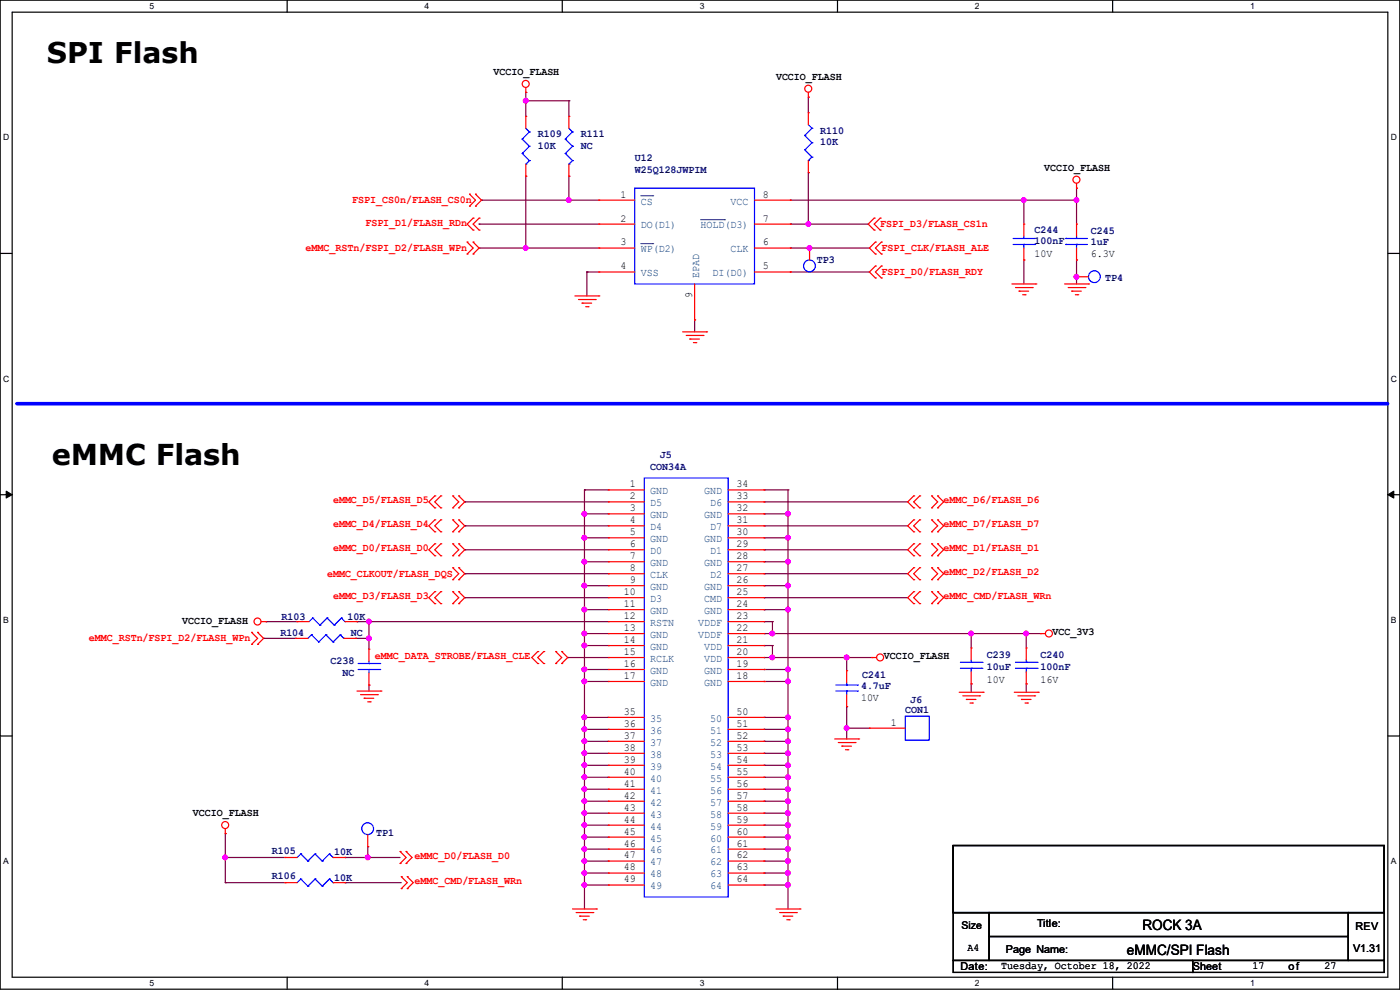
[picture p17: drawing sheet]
<svg xmlns="http://www.w3.org/2000/svg" width="297mm" height="210mm" viewBox="0 0 297 210" stroke-linecap="round" stroke-linejoin="round" font-family="sans-serif">
<defs><g id="words">
<g font-size="6.1">
<text x="9.9" y="13.5">SPI Flash</text>
<text x="11" y="98.6">eMMC Flash</text>
</g>
<g font-size="3">
<text x="242.4" y="197.4">ROCK 3A</text>
<text x="239.1" y="202.7">eMMC/SPI Flash</text>
</g>
<g font-size="2.3">
<text x="104.7" y="15.9">VCCIO_FLASH</text>
<text x="164.6" y="16.9">VCCIO_FLASH</text>
<text x="131.6" y="41.9">1</text>
<text x="161.8" y="41.9">8</text>
<text x="221.5" y="36.2">VCCIO_FLASH</text>
<text x="131.6" y="47">2</text>
<text x="161.8" y="47">7</text>
<text x="131.6" y="52.1">3</text>
<text x="161.8" y="52.1">6</text>
<text x="131.6" y="57.1">4</text>
<text x="161.8" y="57.1">5</text>
<text x="219.5" y="54.5">10V</text>
<text x="231.4" y="54.5">6.3V</text>
<text x="146.8" y="63.3" transform="rotate(-90 146.8 63.3)">9</text>
<text x="133.6" y="103.4">1</text>
<text x="133.6" y="105.9">2</text>
<text x="156.3" y="103.4">34</text>
<text x="156.3" y="105.9">33</text>
<text x="133.6" y="108.5">3</text>
<text x="133.6" y="111">4</text>
<text x="133.6" y="113.5">5</text>
<text x="156.3" y="108.5">32</text>
<text x="156.3" y="111">31</text>
<text x="156.3" y="113.5">30</text>
<text x="133.6" y="116.1">6</text>
<text x="133.6" y="118.6">7</text>
<text x="156.3" y="116.1">29</text>
<text x="156.3" y="118.6">28</text>
<text x="133.6" y="121.2">8</text>
<text x="133.6" y="123.7">9</text>
<text x="156.3" y="121.2">27</text>
<text x="156.3" y="123.7">26</text>
<text x="132.4" y="126.2">10</text>
<text x="132.4" y="128.8">11</text>
<text x="132.4" y="131.3">12</text>
<text x="156.3" y="126.2">25</text>
<text x="156.3" y="128.8">24</text>
<text x="156.3" y="131.3">23</text>
<text x="38.7" y="132.5">VCCIO_FLASH</text>
<text x="132.4" y="133.9">13</text>
<text x="132.4" y="136.4">14</text>
<text x="156.3" y="133.9">22</text>
<text x="156.3" y="136.4">21</text>
<text x="223.3" y="134.7">VCC_3V3</text>
<text x="132.4" y="138.9">15</text>
<text x="132.4" y="141.5">16</text>
<text x="156.3" y="138.9">20</text>
<text x="156.3" y="141.5">19</text>
<text x="187.5" y="139.8">VCCIO_FLASH</text>
<text x="132.4" y="144">17</text>
<text x="156.3" y="144">18</text>
<text x="182.7" y="148.7">10V</text>
<text x="209.3" y="144.9">10V</text>
<text x="220.8" y="144.9">16V</text>
<text x="132.4" y="151.6">35</text>
<text x="132.4" y="154.2">36</text>
<text x="156.3" y="151.6">50</text>
<text x="156.3" y="154.2">51</text>
<text x="189" y="153.9">1</text>
<text x="132.4" y="156.7">37</text>
<text x="132.4" y="159.3">38</text>
<text x="132.4" y="161.8">39</text>
<text x="156.3" y="156.7">52</text>
<text x="156.3" y="159.3">53</text>
<text x="156.3" y="161.8">54</text>
<text x="132.4" y="164.3">40</text>
<text x="132.4" y="166.9">41</text>
<text x="156.3" y="164.3">55</text>
<text x="156.3" y="166.9">56</text>
<text x="40.9" y="173.1">VCCIO_FLASH</text>
<text x="132.4" y="169.4">42</text>
<text x="132.4" y="172">43</text>
<text x="156.3" y="169.4">57</text>
<text x="156.3" y="172">58</text>
<text x="132.4" y="174.5">44</text>
<text x="132.4" y="177">45</text>
<text x="132.4" y="179.6">46</text>
<text x="156.3" y="174.5">59</text>
<text x="156.3" y="177">60</text>
<text x="156.3" y="179.6">61</text>
<text x="132.4" y="182.1">47</text>
<text x="132.4" y="184.7">48</text>
<text x="156.3" y="182.1">62</text>
<text x="156.3" y="184.7">63</text>
<text x="132.4" y="187.2">49</text>
<text x="156.3" y="187.2">64</text>
<text x="220" y="196.7">Title:</text>
<text x="287.6" y="197.2">REV</text>
<text x="205.3" y="201.8">A4</text>
<text x="213.4" y="202.3">Page Name:</text>
<text x="287.1" y="202">V1.31</text>
<text x="203.8" y="205.8">Date:</text>
<text x="212.4" y="205.6">Tuesday, October 18, 2022</text>
<text x="253" y="205.8">Sheet</text>
<text x="265.7" y="205.6">17</text>
<text x="273.3" y="205.8">of</text>
<text x="281" y="205.6">27</text>
</g>
<g font-size="2.3" fill="#000080">
<text x="114.1" y="29.1">R109</text>
<text x="123.2" y="29.1">R111</text>
<text x="174" y="28.3">R110</text>
<text x="114.1" y="31.6">10K</text>
<text x="123.2" y="31.6">NC</text>
<text x="134.7" y="34.2">U12</text>
<text x="174" y="30.9">10K</text>
<text x="134.7" y="36.7">W25Q128JWPIM</text>
<text x="219.5" y="49.4">C244</text>
<text x="219.5" y="51.7">100nF</text>
<text x="231.4" y="49.7">C245</text>
<text x="231.4" y="51.9">1uF</text>
<text x="173.3" y="55.8">TP3</text>
<text x="234.5" y="59.6">TP4</text>
<text x="138" y="99.7">CON34A</text>
<text x="140" y="97.2">J5</text>
<text x="59.7" y="131.4">R103</text>
<text x="73.7" y="131.4">10K</text>
<text x="59.5" y="135">R104</text>
<text x="74.5" y="135">NC</text>
<text x="70.1" y="140.8">C238</text>
<text x="72.7" y="143.4">NC</text>
<text x="182.9" y="143.9">C241</text>
<text x="209.3" y="139.6">C239</text>
<text x="209.3" y="142.1">10uF</text>
<text x="220.8" y="139.6">C240</text>
<text x="220.8" y="142.1">100nF</text>
<text x="182.7" y="146.2">4.7uF</text>
<text x="193.1" y="149.2">J6</text>
<text x="192.1" y="151.3">CON1</text>
<text x="79.8" y="177.4">TP1</text>
<text x="57.7" y="181.2">R105</text>
<text x="70.9" y="181.5">10K</text>
<text x="57.7" y="186.6">R106</text>
<text x="70.9" y="186.8">10K</text>
</g>
<g font-size="2.3" fill="#f00">
<text x="74.7" y="43.1">FSPI_CS0n/FLASH_CS0n</text>
<text x="77.5" y="47.9">FSPI_D1/FLASH_RDn</text>
<text x="64.8" y="53.2">eMMC_RSTn/FSPI_D2/FLASH_WPn</text>
<text x="186.7" y="48.1">FSPI_D3/FLASH_CS1n</text>
<text x="187" y="53.2">FSPI_CLK/FLASH_ALE</text>
<text x="187" y="58.3">FSPI_D0/FLASH_RDY</text>
<text x="70.7" y="106.8">eMMC_D5/FLASH_D5</text>
<text x="200.2" y="106.8">eMMC_D6/FLASH_D6</text>
<text x="70.7" y="111.9">eMMC_D4/FLASH_D4</text>
<text x="200.2" y="111.9">eMMC_D7/FLASH_D7</text>
<text x="70.7" y="117">eMMC_D0/FLASH_D0</text>
<text x="200.2" y="117">eMMC_D1/FLASH_D1</text>
<text x="69.4" y="122.3">eMMC_CLKOUT/FLASH_DQS</text>
<text x="200.2" y="122">eMMC_D2/FLASH_D2</text>
<text x="70.7" y="127.1">eMMC_D3/FLASH_D3</text>
<text x="200.2" y="127.1">eMMC_CMD/FLASH_WRn</text>
<text x="18.8" y="136">eMMC_RSTn/FSPI_D2/FLASH_WPn</text>
<text x="79.5" y="139.8">eMMC_DATA_STROBE/FLASH_CLE</text>
<text x="87.9" y="182.2">eMMC_D0/FLASH_D0</text>
<text x="87.9" y="187.6">eMMC_CMD/FLASH_WRn</text>
</g>
<g font-size="2.3" fill="#004080">
<text x="135.9" y="43.4">CS</text>
<text x="155" y="43.4">VCC</text>
<text x="135.9" y="53.6">WP(D2)</text>
<text x="135.9" y="48.5">DO(D1)</text>
<text x="148.6" y="48.5">HOLD(D3)</text>
<text x="155" y="53.6">CLK</text>
<text x="135.9" y="58.6">VSS</text>
<text x="148.3" y="59" transform="rotate(-90 148.3 59)">EPAD</text>
<text x="151.2" y="58.6">DI(D0)</text>
<text x="138" y="104.9">GND</text>
<text x="138" y="107.4">D5</text>
<text x="149.4" y="104.9">GND</text>
<text x="150.7" y="107.4">D6</text>
<text x="138" y="109.9">GND</text>
<text x="138" y="112.5">D4</text>
<text x="149.4" y="109.9">GND</text>
<text x="150.7" y="112.5">D7</text>
<text x="138" y="115">GND</text>
<text x="138" y="117.6">D0</text>
<text x="149.4" y="115">GND</text>
<text x="150.7" y="117.6">D1</text>
<text x="138" y="120.1">GND</text>
<text x="138" y="122.6">CLK</text>
<text x="138" y="125.2">GND</text>
<text x="149.4" y="120.1">GND</text>
<text x="149.4" y="125.2">GND</text>
<text x="150.7" y="122.6">D2</text>
<text x="138" y="127.7">D3</text>
<text x="138" y="130.3">GND</text>
<text x="149.4" y="127.7">CMD</text>
<text x="149.4" y="130.3">GND</text>
<text x="138" y="132.8">RSTN</text>
<text x="138" y="135.3">GND</text>
<text x="138" y="137.9">GND</text>
<text x="148.1" y="132.8">VDDF</text>
<text x="148.1" y="135.3">VDDF</text>
<text x="149.4" y="137.9">VDD</text>
<text x="138" y="140.4">RCLK</text>
<text x="138" y="143">GND</text>
<text x="149.4" y="140.4">VDD</text>
<text x="149.4" y="143">GND</text>
<text x="138" y="145.5">GND</text>
<text x="149.4" y="145.5">GND</text>
<text x="138" y="153.1">35</text>
<text x="138" y="155.7">36</text>
<text x="150.7" y="153.1">50</text>
<text x="150.7" y="155.7">51</text>
<text x="138" y="158.2">37</text>
<text x="138" y="160.7">38</text>
<text x="150.7" y="158.2">52</text>
<text x="150.7" y="160.7">53</text>
<text x="138" y="163.3">39</text>
<text x="138" y="165.8">40</text>
<text x="150.7" y="163.3">54</text>
<text x="150.7" y="165.8">55</text>
<text x="138" y="168.4">41</text>
<text x="138" y="170.9">42</text>
<text x="138" y="173.4">43</text>
<text x="150.7" y="168.4">56</text>
<text x="150.7" y="170.9">57</text>
<text x="150.7" y="173.4">58</text>
<text x="138" y="176">44</text>
<text x="138" y="178.5">45</text>
<text x="150.7" y="176">59</text>
<text x="150.7" y="178.5">60</text>
<text x="138" y="181.1">46</text>
<text x="138" y="183.6">47</text>
<text x="150.7" y="181.1">61</text>
<text x="150.7" y="183.6">62</text>
<text x="138" y="186.1">48</text>
<text x="138" y="188.7">49</text>
<text x="150.7" y="186.1">63</text>
<text x="150.7" y="188.7">64</text>
</g>
<text font-size="2.2" x="204" y="197.1">Size</text>
<g font-size="1.8">
<text x="31.7" y="1.9">5</text>
<text x="90.1" y="1.9">4</text>
<text x="148.5" y="1.9">3</text>
<text x="206.8" y="1.9">2</text>
<text x="265.2" y="1.9">1</text>
<text x=".7" y="29.8">D</text>
<text x="295.1" y="29.8">D</text>
<text x=".7" y="80.9">C</text>
<text x="295.1" y="80.9">C</text>
<text x=".7" y="132.1">B</text>
<text x="295.1" y="132.1">B</text>
<text x=".7" y="183.3">A</text>
<text x="295.1" y="183.3">A</text>
<text x="31.7" y="209.2">5</text>
<text x="90.1" y="209.2">4</text>
<text x="148.5" y="209.2">3</text>
<text x="206.8" y="209.2">2</text>
<text x="265.2" y="209.2">1</text>
</g>
</g></defs>
<path d="M0 0h297v209.8h-297zM2.6 2.6h291.8v204.7h-291.8z" fill="none" stroke="#000" stroke-width=".25"/>
<g fill="#fff">
<path d="M31.7 .3h1v2h-1z"/>
<path d="M31.7 207.6h1v1.9h-1z"/>
</g>
<path d="M60.9 0v2.6M60.9 207.3v2.5" fill="none" stroke="#000" stroke-width=".25"/>
<g fill="#fff">
<path d="M90.1 .3h1v2h-1z"/>
<path d="M90.1 207.6h1v1.9h-1z"/>
</g>
<path d="M119.3 0v2.6M119.3 207.3v2.5" fill="none" stroke="#000" stroke-width=".25"/>
<g fill="#fff">
<path d="M148.5 .3h.9v2h-.9z"/>
<path d="M148.5 207.6h.9v1.9h-.9z"/>
</g>
<path d="M177.7 0v2.6M177.7 207.3v2.5" fill="none" stroke="#000" stroke-width=".25"/>
<g fill="#fff">
<path d="M206.8 .3h1v2h-1z"/>
<path d="M206.8 207.6h1v1.9h-1z"/>
</g>
<path d="M236.1 0v2.6M236.1 207.3v2.5" fill="none" stroke="#000" stroke-width=".25"/>
<g fill="#fff">
<path d="M265.2 .3h1v2h-1z"/>
<path d="M265.2 207.6h1v1.9h-1z"/>
<path d="M.7 28.2h1.2v1.9h-1.2z"/>
<path d="M295.1 28.2h1.2v1.9h-1.2z"/>
<path d="M.7 79.3h1.2v2h-1.2z"/>
<path d="M295.1 79.3h1.2v2h-1.2z"/>
</g>
<path d="M0 53.8h2.6M294.4 53.8h2.6" fill="none" stroke="#000" stroke-width=".25"/>
<g fill="#fff">
<path d="M.7 130.5h1.2v2h-1.2z"/>
<path d="M295.1 130.5h1.1v2h-1.1z"/>
</g>
<path d="M0 104.9h2.6M294.4 104.9h2.6" fill="none" stroke="#000" stroke-width=".25"/>
<path d="M1.3 104.2l1.3 .7-1.3 .8zM294.4 104.9l1.3-.7v1.5z" fill="#000" stroke="#000" stroke-width=".21"/>
<g fill="#fff">
<path d="M.7 181.7h1.2v2h-1.2z"/>
<path d="M295.1 181.7h1.1v2h-1.1z"/>
</g>
<path d="M0 156.1h2.6M294.4 156.1h2.6" fill="none" stroke="#000" stroke-width=".25"/>
<path d="M3.6 85.6h290.6" fill="none" stroke="#00f" stroke-width=".76"/>
<circle cx="294.2" cy="85.6" r=".38" fill="#00f"/>
<g fill="none" stroke="#800040" stroke-width=".25">
<path d="M111.5 19.6h.1M111.5 19.6v5.1M111.5 37.4h.1M111.5 21.4h.1M111.5 37.4v15.2M111.5 21.4h9.2M120.7 21.4h.1M120.7 37.4h.1M120.7 21.4v3.3M120.7 37.4v5.1M171.5 20.6h.1M171.5 36.6h.1"/>
<path d="M171.5 20.6v3.3M171.5 36.6v10.9M228.4 39.9h.1M228.4 39.9v7.6M101.6 47.5h.1M101.6 52.6h.1M101.6 47.5h25.4M101.6 52.6h25.4M102.2 42.5h.1M102.2 42.5h24.8M111.5 52.6h.1M120.7 42.5h.1"/>
<path d="M124.5 57.7h.1M124.5 57.7h2.5M124.5 57.7v5.1M167.7 57.7h.1M167.7 47.5h.1M167.7 42.5h.1M167.7 52.6h.1M167.7 42.5h60.7M167.7 47.5h16.5M167.7 52.6h16.7M167.7 57.7h16.7M171.5 47.5h.1"/>
<path d="M171.7 52.6h.1M217.2 55.2h.1M217.2 42.5h.1M217.2 42.5v5M217.2 55.2v5M228.4 58.7h.1M228.4 55.2h.1M228.4 42.5h.1M228.4 55.2v5M147.4 67.9h.1M147.4 67.9v2.5M98.6 116.6h.1"/>
<path d="M98.6 106.5h.1M98.6 111.5h.1M98.6 106.5h30.5M98.6 111.5h30.5M98.6 116.6h30.5M124 103.9h.1M124 109h.1M124 114.1h.1M124 119.2h.1M124 103.9h5.1M124 103.9v88.9M124 109h5.1"/>
<path d="M124 114.1h5.1M124 119.2h5.1M162.1 106.5h.1M162.1 111.5h.1M162.1 116.6h.1M162.1 103.9h.1M162.1 109h.1M162.1 114.1h.1M162.1 119.2h.1M162.1 106.5h30.5M162.1 111.5h30.5M162.1 116.6h30.5"/>
<path d="M162.1 103.9h5.1M162.1 109h5.1M162.1 114.1h5.1M162.1 119.2h5.1M167.2 103.9h.1M167.2 109h.1M167.2 114.1h.1M167.2 119.2h.1M167.2 103.9v88.9M55.9 135.4h.1M55.9 135.4h6.9M56.4 131.9h.1"/>
<path d="M56.4 131.9h6.6M75.5 135.4h.1M75.5 135.4h2.8M75.7 131.9h.1M75.7 131.9h53.4M78.3 131.9h.1M78.3 135.4h.1M78.3 131.9v5.8M98.6 126.8h.1M98.6 121.7h.1M98.6 121.7h30.5M98.6 126.8h30.5"/>
<path d="M120.4 139.5h.1M120.4 139.5h8.7M124 124.2h.1M124 129.3h.1M124 134.4h.1M124 136.9h.1M124 134.4h5.1M124 124.2h5.1M124 129.3h5.1M124 136.9h5.1M162.1 121.7h.1M162.1 139.5h.1"/>
<path d="M162.1 134.4h.1M162.1 124.2h.1M162.1 129.3h.1M162.1 126.8h.1M162.1 131.9h.1M162.1 136.9h.1M162.1 121.7h30.5M162.1 126.8h30.5M162.1 139.5h22.9M162.1 131.9h1.8M162.1 134.4h58.7M162.1 124.2h5.1"/>
<path d="M162.1 129.3h5.1M162.1 136.9h1.8M163.9 136.9h.1M163.9 131.9h.1M163.9 134.4h.1M163.9 139.5h.1M163.9 131.9v2.5M163.9 136.9v2.6M167.2 124.2h.1M167.2 129.3h.1M179.6 139.5h.1M179.6 139.5v2.8"/>
<path d="M206 134.4h.1M206 134.4v3.1M217.7 134.4h.1M217.7 134.4v3.1M78.3 145.3h.1M78.3 145.3v1.3M124 142h.1M124 144.6h.1M124 152.2h.1M124 154.7h.1M124 157.3h.1M124 159.8h.1"/>
<path d="M124 142h5.1M124 144.6h5.1M124 152.2h5.1M124 154.7h5.1M124 157.3h5.1M124 159.8h5.1M162.1 142h.1M162.1 144.6h.1M162.1 159.8h.1M162.1 157.3h.1M162.1 154.7h.1M162.1 152.2h.1"/>
<path d="M162.1 142h5.1M162.1 144.6h5.1M162.1 152.2h5.1M162.1 154.7h5.1M162.1 157.3h5.1M162.1 159.8h5.1M167.2 142h.1M167.2 144.6h.1M167.2 159.8h.1M167.2 157.3h.1M167.2 154.7h.1M167.2 152.2h.1"/>
<path d="M179.6 149.9h.1M179.6 154.5h.1M179.6 149.9v6.9M179.6 154.5h4.8M206 145.1h.1M206 145.1v1.8M217.7 145.1h.1M217.7 145.1v1.8M47.8 176.8h.1M47.8 176.8v10.4M78 179.6h.1M78 179.6v2.3"/>
<path d="M124 162.3h.1M124 164.9h.1M124 167.4h.1M124 170h.1M124 172.5h.1M124 175h.1M124 177.6h.1M124 162.3h5.1M124 164.9h5.1M124 167.4h5.1M124 170h5.1M124 172.5h5.1"/>
<path d="M124 175h5.1M124 177.6h5.1M162.1 177.6h.1M162.1 175h.1M162.1 172.5h.1M162.1 170h.1M162.1 167.4h.1M162.1 164.9h.1M162.1 162.3h.1M162.1 162.3h5.1M162.1 164.9h5.1M162.1 167.4h5.1"/>
<path d="M162.1 170h5.1M162.1 172.5h5.1M162.1 175h5.1M162.1 177.6h5.1M167.2 177.6h.1M167.2 175h.1M167.2 172.5h.1M167.2 170h.1M167.2 167.4h.1M167.2 164.9h.1M167.2 162.3h.1M47.8 187.2h.1"/>
<path d="M47.8 181.9h.1M47.8 181.9h12.7M47.8 187.2h12.7M73.2 181.9h.1M73.2 187.2h.1M73.2 181.9h11.7M73.2 187.2h11.9M78 181.9h.1M124 180.1h.1M124 182.7h.1M124 185.2h.1M124 187.7h.1"/>
<path d="M124 180.1h5.1M124 182.7h5.1M124 185.2h5.1M124 187.7h5.1M162.1 187.7h.1M162.1 185.2h.1M162.1 182.7h.1M162.1 180.1h.1M162.1 180.1h5.1M162.1 182.7h5.1M162.1 185.2h5.1M162.1 187.7h5.1"/>
<path d="M167.2 187.7h.1M167.2 185.2h.1M167.2 182.7h.1M167.2 180.1h.1"/>
</g>
<g fill="#f0f" stroke="#f0f" stroke-width=".25">
<circle cx="78" cy="181.9" r=".49"/>
<circle cx="47.8" cy="181.9" r=".49"/>
<circle cx="179.6" cy="139.5" r=".49"/>
<circle cx="78.3" cy="131.8" r=".49"/>
<circle cx="163.9" cy="139.5" r=".49"/>
<circle cx="124" cy="109" r=".49"/>
<circle cx="124" cy="114.1" r=".49"/>
<circle cx="124" cy="124.2" r=".49"/>
<circle cx="124" cy="119.1" r=".49"/>
<circle cx="124" cy="134.4" r=".49"/>
<circle cx="124" cy="129.3" r=".49"/>
<circle cx="124" cy="136.9" r=".49"/>
<circle cx="124" cy="142" r=".49"/>
<circle cx="124" cy="152.2" r=".49"/>
<circle cx="124" cy="144.5" r=".49"/>
<circle cx="167.2" cy="109" r=".49"/>
<circle cx="167.2" cy="114.1" r=".49"/>
<circle cx="167.2" cy="119.1" r=".49"/>
<circle cx="167.2" cy="124.2" r=".49"/>
<circle cx="167.2" cy="142" r=".49"/>
<circle cx="167.2" cy="129.3" r=".49"/>
<circle cx="167.2" cy="144.5" r=".49"/>
<circle cx="124" cy="154.7" r=".49"/>
<circle cx="124" cy="159.8" r=".49"/>
<circle cx="124" cy="157.2" r=".49"/>
<circle cx="124" cy="162.3" r=".49"/>
<circle cx="124" cy="167.4" r=".49"/>
<circle cx="124" cy="164.9" r=".49"/>
<circle cx="124" cy="172.5" r=".49"/>
<circle cx="124" cy="169.9" r=".49"/>
<circle cx="124" cy="175" r=".49"/>
<circle cx="124" cy="177.6" r=".49"/>
<circle cx="124" cy="182.6" r=".49"/>
<circle cx="124" cy="180.1" r=".49"/>
<circle cx="124" cy="187.7" r=".49"/>
<circle cx="124" cy="185.2" r=".49"/>
<circle cx="167.2" cy="187.7" r=".49"/>
<circle cx="167.2" cy="185.2" r=".49"/>
<circle cx="167.2" cy="182.6" r=".49"/>
<circle cx="167.2" cy="180.1" r=".49"/>
<circle cx="167.2" cy="177.6" r=".49"/>
<circle cx="167.2" cy="175" r=".49"/>
<circle cx="167.2" cy="172.5" r=".49"/>
<circle cx="167.2" cy="169.9" r=".49"/>
<circle cx="167.2" cy="167.4" r=".49"/>
<circle cx="167.2" cy="164.9" r=".49"/>
<circle cx="167.2" cy="162.3" r=".49"/>
<circle cx="167.2" cy="159.8" r=".49"/>
<circle cx="167.2" cy="157.2" r=".49"/>
<circle cx="167.2" cy="154.7" r=".49"/>
<circle cx="167.2" cy="152.2" r=".49"/>
<circle cx="78.3" cy="135.4" r=".49"/>
<circle cx="206" cy="134.4" r=".49"/>
<circle cx="163.9" cy="134.4" r=".49"/>
<circle cx="217.7" cy="134.4" r=".49"/>
<circle cx="228.4" cy="58.7" r=".49"/>
<circle cx="120.7" cy="42.4" r=".49"/>
<circle cx="171.5" cy="47.5" r=".49"/>
<circle cx="228.4" cy="42.4" r=".49"/>
<circle cx="217.2" cy="42.4" r=".49"/>
<circle cx="171.7" cy="52.6" r=".49"/>
<circle cx="111.5" cy="52.6" r=".49"/>
<circle cx="111.5" cy="21.4" r=".49"/>
<circle cx="179.6" cy="154.5" r=".49"/>
</g>
<g fill="none" stroke="#f00" stroke-width=".25">
<path d="M111.5 19.6h.1M111.5 18.6v1M171.5 19.6v1M111.5 24.7h.1M111.5 37.4h.1M111.5 24.7v2.5M111.5 34.8v2.6M120.7 24.7h.1M120.7 37.4h.1M120.7 24.7v2.5M120.7 34.8v2.6M171.5 20.6h.1"/>
<path d="M171.5 23.9h.1M171.5 36.6h.1M171.5 23.9v2.6M171.5 34.1v2.5M228.4 39.9h.1M228.4 38.9v1M99.1 53.9h.1M99.1 51.4h.1M99.1 51.4l1.3 1.2-1.3 1.3M99.6 43.7h.1M99.6 41.2h.1M99.6 41.2l1.3 1.3-1.3 1.2"/>
<path d="M100.4 48.8h.1M100.4 46.3h.1M100.4 51.4h.1M100.4 53.9h.1M100.4 46.3l-1.3 1.2 1.3 1.3M100.4 51.4l1.2 1.2-1.2 1.3M100.9 41.2h.1M100.9 43.7h.1M100.9 41.2l1.3 1.3-1.3 1.2M101.6 48.8h.1M101.6 46.3h.1M101.6 46.3l-1.2 1.2 1.2 1.3"/>
<path d="M127 42.5h.1M127 52.6h.1M127 57.7h.1M127 47.5h.1M127 42.5h7.7M127 52.6h7.7M127 57.7h7.7M127 47.5h7.7M160.1 42.5h7.6M160.1 52.6h7.6M160.1 57.7h7.6M160.1 47.5h7.6"/>
<path d="M167.7 42.5h.1M167.7 57.7h.1M167.7 52.6h.1M167.7 47.5h.1M171.7 52.6h.1M171.7 52.6v2.6M185.5 46.3h.1M185.5 48.8h.1M185.5 46.3l-1.3 1.2 1.3 1.3M185.7 51.4h.1M185.7 53.9h.1M185.7 56.4h.1"/>
<path d="M185.7 59h.1M185.7 51.4l-1.3 1.2 1.3 1.3M185.7 56.4l-1.3 1.3 1.3 1.3M186.7 48.8h.1M186.7 46.3h.1M186.7 46.3l-1.2 1.2 1.2 1.3M187 53.9h.1M187 51.4h.1M187 59h.1M187 56.4h.1M187 51.4l-1.3 1.2 1.3 1.3M187 56.4l-1.3 1.3 1.3 1.3"/>
<path d="M217.2 47.5h.1M217.2 55.2h.1M217.2 47.5v2.6M217.2 52.6v2.6M228.4 47.5h.1M228.4 55.2h.1M228.4 58.7h.1M228.4 47.5v2.6M228.4 52.6v2.6M228.4 58.7h2.5M122 62.8h5M122.7 63.5h3.6"/>
<path d="M123.5 64.3h.1M123.5 64.3h2M124.2 65.1h.6M124.8 65.1h.1M126.3 63.5h.1M127 62.8h.1M144.8 70.4h5.1M145.6 71.2h3.5M146.3 71.9h.1M146.3 71.9h2.1M147.1 72.7h.5M147.4 67.9h.1"/>
<path d="M147.4 60.2v7.7M147.6 72.7h.1M149.1 71.2h.1M149.9 70.4h.1M214.7 60.2h5.1M215.4 61h3.6M216.2 61.8h.1M216.2 61.8h2M217 62.5h.5M217.5 62.5h.1M219 61h.1M219.8 60.2h.1"/>
<path d="M225.8 60.2h5.1M226.6 61h3.6M227.4 61.8h.1M227.4 61.8h2M228.1 62.5h.5M228.6 62.5h.1M230.2 61h.1M230.9 60.2h.1M92.2 117.9h.1M92.2 115.4h.1M92.2 112.8h.1M92.2 110.3h.1"/>
<path d="M92.2 107.7h.1M92.2 105.2h.1M92.2 115.4l-1.2 1.2 1.2 1.3M92.2 110.3l-1.2 1.2 1.2 1.3M92.2 105.2l-1.2 1.3 1.2 1.2M93.5 117.9h.1M93.5 115.4h.1M93.5 112.8h.1M93.5 110.3h.1M93.5 107.7h.1M93.5 105.2h.1M93.5 110.3l-1.3 1.2 1.3 1.3"/>
<path d="M93.5 115.4l-1.3 1.2 1.3 1.3M93.5 105.2l-1.3 1.3 1.3 1.2M96.1 117.9h.1M96.1 115.4h.1M96.1 112.8h.1M96.1 110.3h.1M96.1 107.7h.1M96.1 105.2h.1M96.1 115.4l1.2 1.2-1.2 1.3M96.1 110.3l1.2 1.2-1.2 1.3M96.1 105.2l1.2 1.3-1.2 1.2M97.3 115.4h.1"/>
<path d="M97.3 117.9h.1M97.3 110.3h.1M97.3 112.8h.1M97.3 105.2h.1M97.3 107.7h.1M97.3 115.4l1.3 1.2-1.3 1.3M97.3 110.3l1.3 1.2-1.3 1.3M97.3 105.2l1.3 1.3-1.3 1.2M129.1 103.9h.1M129.1 106.5h.1M129.1 109h.1M129.1 111.5h.1"/>
<path d="M129.1 114.1h.1M129.1 116.6h.1M129.1 119.2h.1M129.1 103.9h7.6M129.1 106.5h7.6M129.1 109h7.6M129.1 111.5h7.6M129.1 114.1h7.6M129.1 116.6h7.6M129.1 119.2h7.6M154.5 103.9h7.6M154.5 106.5h7.6"/>
<path d="M154.5 109h7.6M154.5 111.5h7.6M154.5 114.1h7.6M154.5 116.6h7.6M154.5 119.2h7.6M162.1 103.9h.1M162.1 106.5h.1M162.1 109h.1M162.1 111.5h.1M162.1 114.1h.1M162.1 116.6h.1M162.1 119.2h.1"/>
<path d="M193.8 115.4h.1M193.8 117.9h.1M193.8 105.2h.1M193.8 107.7h.1M193.8 110.3h.1M193.8 112.8h.1M193.8 115.4l-1.2 1.2 1.2 1.3M193.8 105.2l-1.2 1.3 1.2 1.2M193.8 110.3l-1.2 1.2 1.2 1.3M195.1 117.9h.1M195.1 115.4h.1M195.1 107.7h.1"/>
<path d="M195.1 105.2h.1M195.1 112.8h.1M195.1 110.3h.1M195.1 115.4l-1.3 1.2 1.3 1.3M195.1 110.3l-1.3 1.2 1.3 1.3M195.1 105.2l-1.3 1.3 1.3 1.2M197.7 117.9h.1M197.7 115.4h.1M197.7 107.7h.1M197.7 105.2h.1M197.7 112.8h.1M197.7 110.3h.1"/>
<path d="M197.7 110.3l1.2 1.2-1.2 1.3M197.7 115.4l1.2 1.2-1.2 1.3M197.7 105.2l1.2 1.3-1.2 1.2M198.9 117.9h.1M198.9 115.4h.1M198.9 107.7h.1M198.9 105.2h.1M198.9 112.8h.1M198.9 110.3h.1M198.9 115.4l1.3 1.2-1.3 1.3M198.9 105.2l1.3 1.3-1.3 1.2M198.9 110.3l1.3 1.2-1.3 1.3"/>
<path d="M53.4 136.7h.1M53.4 134.2h.1M53.4 134.2l1.3 1.2-1.3 1.3M54.7 134.2h.1M54.7 136.7h.1M54.7 134.2l1.2 1.2-1.2 1.3M55.4 131.9h1M56.4 131.9h.1M62.8 135.4h.1M62.8 135.4h2.5M63 131.9h.1M63 131.9h2.6"/>
<path d="M72.9 135.4h2.6M73.2 131.9h2.5M75.5 135.4h.1M75.7 131.9h.1M78.3 137.7h.1M78.3 137.7v2.6M92.2 128.1h.1M92.2 125.5h.1M92.2 125.5l-1.2 1.3 1.2 1.3M93.5 128.1h.1M93.5 125.5h.1M93.5 125.5l-1.3 1.3 1.3 1.3"/>
<path d="M96.1 128.1h.1M96.1 125.5h.1M96.1 123h.1M96.1 120.4h.1M96.1 120.4l1.2 1.3-1.2 1.3M96.1 125.5l1.2 1.3-1.2 1.3M97.3 125.5h.1M97.3 128.1h.1M97.3 120.4h.1M97.3 123h.1M97.3 125.5l1.3 1.3-1.3 1.3M97.3 120.4l1.3 1.3-1.3 1.3"/>
<path d="M114.1 138.2h.1M114.1 138.2l-1.3 1.3 1.3 1.3M115.4 138.2h.1M115.4 138.2l-1.3 1.3 1.3 1.3M117.9 138.2h.1M117.9 138.2l1.3 1.3-1.3 1.3M119.2 138.2h.1M119.2 138.2l1.2 1.3-1.2 1.3M129.1 121.7h.1M129.1 124.2h.1M129.1 126.8h.1M129.1 129.3h.1"/>
<path d="M129.1 131.9h.1M129.1 134.4h.1M129.1 136.9h.1M129.1 139.5h.1M129.1 131.9h7.6M129.1 139.5h7.6M129.1 134.4h7.6M129.1 121.7h7.6M129.1 124.2h7.6M129.1 126.8h7.6M129.1 129.3h7.6M129.1 136.9h7.6"/>
<path d="M154.5 131.9h7.6M154.5 139.5h7.6M154.5 134.4h7.6M154.5 121.7h7.6M154.5 124.2h7.6M154.5 126.8h7.6M154.5 129.3h7.6M154.5 136.9h7.6M162.1 121.7h.1M162.1 124.2h.1M162.1 126.8h.1M162.1 129.3h.1"/>
<path d="M162.1 131.9h.1M162.1 134.4h.1M162.1 136.9h.1M162.1 139.5h.1M185 139.5h.1M185 139.5h1M193.8 120.4h.1M193.8 123h.1M193.8 125.5h.1M193.8 128.1h.1M193.8 120.4l-1.2 1.3 1.2 1.3M193.8 125.5l-1.2 1.3 1.2 1.3"/>
<path d="M195.1 123h.1M195.1 120.4h.1M195.1 128.1h.1M195.1 125.5h.1M195.1 120.4l-1.3 1.3 1.3 1.3M195.1 125.5l-1.3 1.3 1.3 1.3M197.7 123h.1M197.7 120.4h.1M197.7 128.1h.1M197.7 125.5h.1M197.7 120.4l1.2 1.3-1.2 1.3M197.7 125.5l1.2 1.3-1.2 1.3"/>
<path d="M198.9 123h.1M198.9 120.4h.1M198.9 128.1h.1M198.9 125.5h.1M198.9 120.4l1.3 1.3-1.3 1.3M198.9 125.5l1.3 1.3-1.3 1.3M206 137.5h.1M206 137.5v2.5M217.7 137.5h.1M217.7 137.5v2.5M220.8 134.4h.1M220.8 134.4h1"/>
<path d="M75.7 146.6h5.1M76.5 147.4h3.6M77.3 148.1h.1M77.3 148.1h2M78 148.9h.5M78.3 145.3h.1M78.3 142.8v2.5M78.5 148.9h.1M80.1 147.4h.1M80.8 146.6h.1M114.1 140.8h.1M115.4 140.8h.1"/>
<path d="M117.9 140.8h.1M119.2 140.8h.1M129.1 142h.1M129.1 144.6h.1M129.1 152.2h.1M129.1 154.7h.1M129.1 157.3h.1M129.1 159.8h.1M129.1 142h7.6M129.1 144.6h7.6M129.1 152.2h7.6M129.1 154.7h7.6"/>
<path d="M129.1 157.3h7.6M129.1 159.8h7.6M154.5 142h7.6M154.5 144.6h7.6M154.5 152.2h7.6M154.5 154.7h7.6M154.5 157.3h7.6M154.5 159.8h7.6M162.1 142h.1M162.1 144.6h.1M162.1 152.2h.1M162.1 154.7h.1"/>
<path d="M162.1 157.3h.1M162.1 159.8h.1M177.1 156.8h5.1M177.8 157.5h3.6M178.6 158.3h.1M178.6 158.3h2M179.4 159h.5M179.6 142.3h.1M179.6 149.9h.1M179.6 142.3v2.5M179.6 147.4v2.5M179.9 159h.1"/>
<path d="M181.4 157.5h.1M182.2 156.8h.1M184.4 154.5h.1M184.4 154.5h7.7M203.5 146.9h5.1M204.3 147.6h3.5M205 148.4h.1M205 148.4h2.1M205.8 149.1h.5M206 145.1h.1M206 142.5v2.6M206.3 149.1h.1"/>
<path d="M207.8 147.6h.1M208.6 146.9h.1M215.2 146.9h5.1M215.9 147.6h3.6M216.7 148.4h.1M216.7 148.4h2M217.5 149.1h.5M217.7 145.1h.1M217.7 142.5v2.6M218 149.1h.1M219.5 147.6h.1M220.3 146.9h.1"/>
<path d="M47.8 176.8h.1M47.8 175.8v1M78 179.6h.1M78 177.1v2.5M129.1 162.3h.1M129.1 164.9h.1M129.1 167.4h.1M129.1 170h.1M129.1 172.5h.1M129.1 175h.1M129.1 177.6h.1M129.1 162.3h7.6"/>
<path d="M129.1 164.9h7.6M129.1 167.4h7.6M129.1 170h7.6M129.1 172.5h7.6M129.1 175h7.6M129.1 177.6h7.6M154.5 162.3h7.6M154.5 164.9h7.6M154.5 167.4h7.6M154.5 170h7.6M154.5 172.5h7.6M154.5 175h7.6"/>
<path d="M154.5 177.6h7.6M162.1 162.3h.1M162.1 164.9h.1M162.1 167.4h.1M162.1 170h.1M162.1 172.5h.1M162.1 175h.1M162.1 177.6h.1M60.5 187.2h.1M60.5 181.9h.1M60.5 187.2h2.5M60.5 181.9h2.5"/>
<path d="M70.7 187.2h2.5M70.7 181.9h2.5M73.2 187.2h.1M73.2 181.9h.1M84.9 180.6h.1M84.9 183.2h.1M84.9 180.6l1.2 1.3-1.2 1.3M85.1 186h.1M85.1 188.5h.1M85.1 186l1.3 1.2-1.3 1.3M86.1 180.6h.1M86.1 183.2h.1"/>
<path d="M86.1 180.6l1.3 1.3-1.3 1.3M86.4 186h.1M86.4 188.5h.1M86.4 186l1.3 1.2-1.3 1.3M121.5 192.8h5M122.2 193.6h3.6M123 194.4h.1M123 194.4h2M123.7 195.1h.5M124.2 195.1h.1M125.8 193.6h.1M126.5 192.8h.1"/>
<path d="M129.1 180.1h.1M129.1 182.7h.1M129.1 185.2h.1M129.1 187.7h.1M129.1 180.1h7.6M129.1 182.7h7.6M129.1 185.2h7.6M129.1 187.7h7.6M154.5 180.1h7.6M154.5 182.7h7.6M154.5 185.2h7.6M154.5 187.7h7.6"/>
<path d="M162.1 180.1h.1M162.1 182.7h.1M162.1 185.2h.1M162.1 187.7h.1M164.6 192.8h5.1M165.4 193.6h3.6M166.2 194.4h.1M166.2 194.4h2M166.9 195.1h.5M167.4 195.1h.1M169 193.6h.1M169.7 192.8h.1"/>
<circle cx="111.5" cy="17.8" r=".74"/>
<circle cx="171.5" cy="18.8" r=".74"/>
<circle cx="228.4" cy="38.1" r=".74"/>
<circle cx="54.6" cy="131.8" r=".74"/>
<circle cx="186.7" cy="139.5" r=".74"/>
<circle cx="222.5" cy="134.4" r=".74"/>
<circle cx="47.8" cy="175" r=".74"/>
</g>
<path d="M202.2 179.4h91.5v14.2h-91.5zM202.2 193.6h7.6v10.2h-7.6zM209.8 193.6h76.2v5.1h-76.2zM209.8 198.7h76.2v5.1h-76.2zM286 193.6h7.7v10.2h-7.7zM202.2 203.8h50.8v2.5h-50.8zM253 203.8h40.7v2.5h-40.7z" fill="none" stroke="#000" stroke-width=".25"/>
<g fill="none" stroke="#00f" stroke-width=".25">
<path d="M110.8 29.5h.1M110.8 32.6h.1M110.8 29.5l1.5 1.5M110.8 32.6l1.5 1.5M111.5 34.8h.1M111.5 27.2l.8 .8M112.3 28h.1M112.3 31h.1M112.3 34.1h.1M112.3 28l-1.5 1.5M112.3 31l-1.5 1.6M112.3 34.1l-.8 .7"/>
<path d="M119.9 29.5h.1M119.9 32.6h.1M119.9 29.5l1.6 1.5M119.9 32.6l1.6 1.5M120.7 34.8h.1M120.7 27.2l.8 .8M121.5 28h.1M121.5 31h.1M121.5 34.1h.1M121.5 28l-1.6 1.5M121.5 31l-1.6 1.6M121.5 34.1l-.8 .7"/>
<path d="M134.7 39.9h25.4v20.3h-25.4zM170.7 28.7h.1M170.7 31.8h.1M170.7 28.7l1.6 1.6M170.7 31.8l1.6 1.5M171.5 34.1h.1M171.5 26.5l.8 .7M172.3 27.2h.1M172.3 30.3h.1M172.3 33.3h.1M172.3 27.2l-1.6 1.5M172.3 30.3l-1.6 1.5"/>
<path d="M172.3 33.3l-.8 .8M214.9 51.9h4.6M214.9 50.6h4.6M217.2 50.6h.1M217.2 51.9h.1M217.2 50.1v.5M217.2 51.9v.7M219.5 51.9h.1M219.5 50.6h.1M226.1 51.9h.1M226.1 50.6h.1M226.1 51.9h4.6"/>
<path d="M226.1 50.6h4.6M228.4 50.6h.1M228.4 51.9h.1M228.4 50.1v.5M228.4 51.9v.7M136.7 101.4h17.8v88.9h-17.8zM66.1 134.7h.1M66.1 134.7l-.8 .7M66.1 134.7l1.5 1.5M66.3 131.1h.1M66.3 131.1l-.7 .8M66.3 131.1l1.6 1.5"/>
<path d="M67.6 136.2h.1M67.9 132.6h.1M69.1 134.7h.1M69.1 134.7l-1.5 1.5M69.1 134.7l1.6 1.5M69.4 131.1h.1M69.4 131.1l-1.5 1.5M69.4 131.1l1.5 1.5M70.7 136.2h.1M70.9 132.6h.1M72.2 134.7h.1M72.2 134.7l-1.5 1.5"/>
<path d="M72.2 134.7l.7 .7M72.4 131.1h.1M72.4 131.1l-1.5 1.5M72.4 131.1l.8 .8M72.9 135.4h.1M73.2 131.9h.1M206 140v.5M217.7 140v.5M76 142h4.6M76 140.8h4.6M78.3 140.8h.1M78.3 142h.1"/>
<path d="M78.3 140.3v.5M78.3 142v.8M80.6 142h.1M80.6 140.8h.1M177.3 146.6h4.6M177.3 145.3h4.6M179.6 145.3h.1M179.6 146.6h.1M179.6 144.8v.5M179.6 146.6v.8M181.9 146.6h.1M181.9 145.3h.1"/>
<path d="M192.1 151.9h5v5.1h-5zM203.8 141.8h4.5M203.8 140.5h4.5M206 140.5h.1M206 141.8h.1M206 141.8v.7M208.3 141.8h.1M208.3 140.5h.1M215.4 141.8h4.6M215.4 140.5h4.6M217.7 140.5h.1M217.7 141.8h.1"/>
<path d="M217.7 141.8v.7M220 141.8h.1M220 140.5h.1M63.8 186.5h.1M63.8 181.1h.1M63.8 186.5l-.8 .7M63.8 186.5l1.5 1.5M63.8 181.1l-.8 .8M63.8 181.1l1.5 1.6M65.3 188h.1M65.3 182.7h.1M66.8 186.5h.1"/>
<path d="M66.8 181.1h.1M66.8 186.5l-1.5 1.5M66.8 186.5l1.6 1.5M66.8 181.1l-1.5 1.6M66.8 181.1l1.6 1.6M68.4 188h.1M68.4 182.7h.1M69.9 186.5h.1M69.9 181.1h.1M69.9 186.5l-1.5 1.5M69.9 186.5l.8 .7M69.9 181.1l-1.5 1.6"/>
<path d="M69.9 181.1l.8 .8M70.7 187.2h.1M70.7 181.9h.1"/>
<circle cx="171.7" cy="56.4" r="1.25"/>
<circle cx="232.2" cy="58.7" r="1.25"/>
<circle cx="78" cy="175.8" r="1.25"/>
</g>
<path d="M135.9 41.5h2.6M135.9 51.7h2.6M138.5 41.5h.1M138.5 51.7h.1M148.6 46.6h5.1M153.7 46.6h.1" fill="none" stroke="#004080" stroke-width=".21"/>
<use href="#words"/>
</svg>
